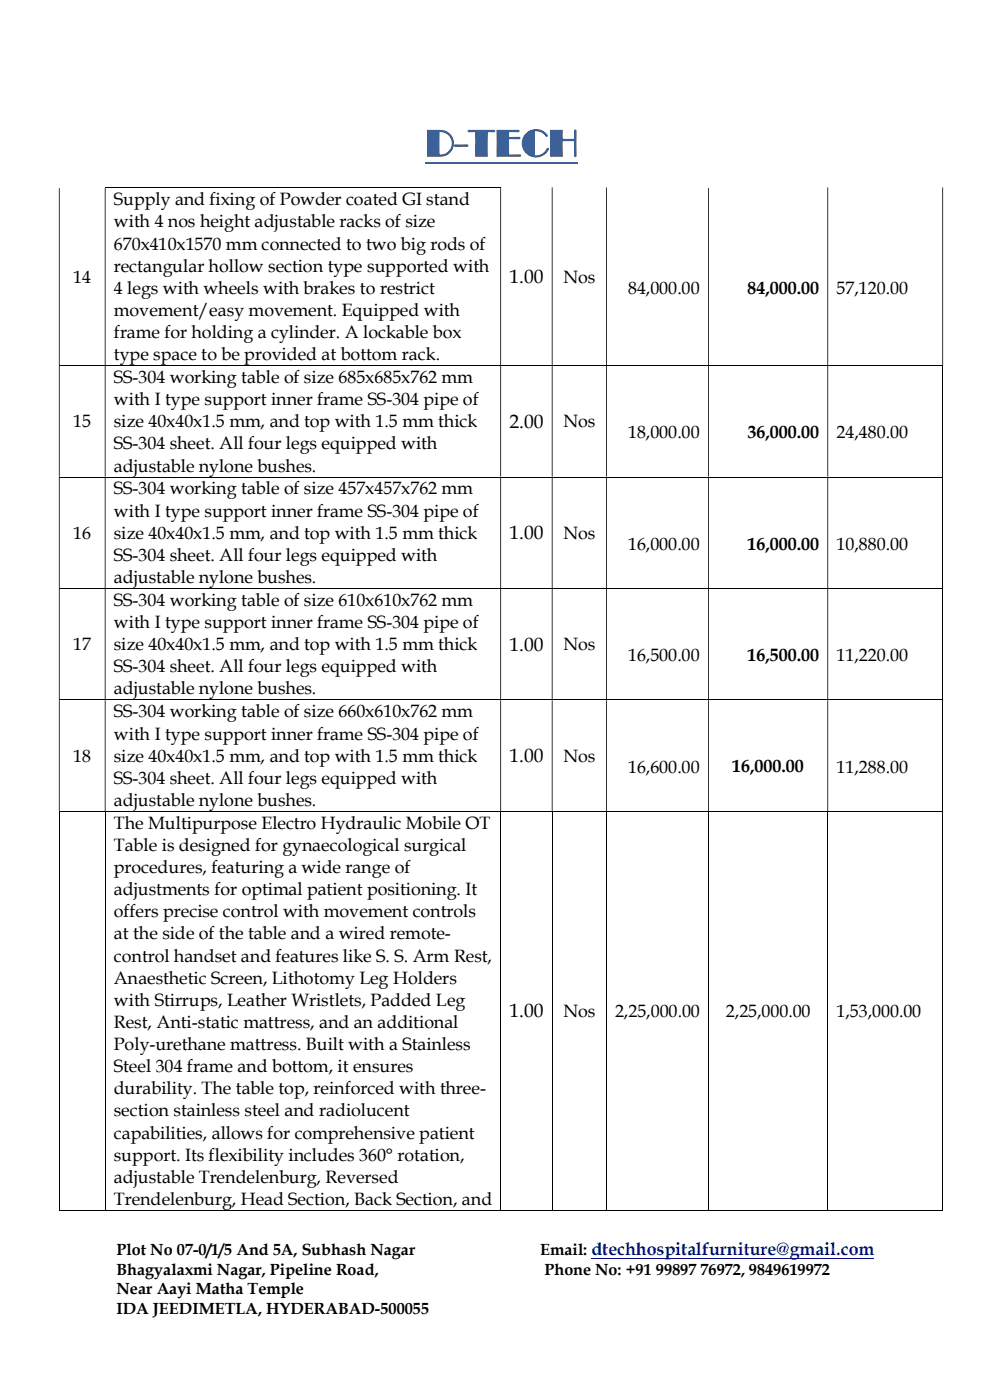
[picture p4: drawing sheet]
<svg xmlns="http://www.w3.org/2000/svg" width="210mm" height="297mm" viewBox="0 0 210 297" stroke-linecap="round" stroke-linejoin="round" font-family="sans-serif">
<defs><g id="words">
<text font-size="8.2" fill="#376091" x="90.2" y="33.1">D-TECH</text>
<g font-size="4.1">
<text x="108.1" y="60.1">1.00</text>
<text x="108.1" y="90.8">2.00</text>
<text x="108.1" y="114.4">1.00</text>
<text x="108.1" y="138">1.00</text>
<text x="108.1" y="161.7">1.00</text>
<text x="108.1" y="215.9">1.00</text>
</g>
<g font-size="3.8">
<text x="24.1" y="43.6">Supply and fixing of Powder coated GI stand</text>
<text x="24.1" y="48.3">with 4 nos height adjustable racks of size</text>
<text x="24.1" y="53">670x410x1570 mm connected to two big rods of</text>
<text x="15.5" y="60">14</text>
<text x="24.1" y="57.7">rectangular hollow section type supported with</text>
<text x="119.5" y="60">Nos</text>
<text x="24.1" y="62.3">4 legs with wheels with brakes to restrict</text>
<text x="133.3" y="62.3">84,000.00</text>
<text x="158.6" y="62.3">84,000.00</text>
<text x="177.5" y="62.3">57,120.00</text>
<text x="24.1" y="67">movement/easy movement. Equipped with</text>
<text x="24.1" y="71.7">frame for holding a cylinder. A lockable box</text>
<text x="24.1" y="76.4">type space to be provided at bottom rack.</text>
<text x="24.1" y="81.3">SS-304 working table of size 685x685x762 mm</text>
<text x="24.1" y="86">with I type support inner frame SS-304 pipe of</text>
<text x="15.5" y="90.7">15</text>
<text x="24.1" y="90.7">size 40x40x1.5 mm, and top with 1.5 mm thick</text>
<text x="24.1" y="95.3">SS-304 sheet. All four legs equipped with</text>
<text x="119.5" y="90.7">Nos</text>
<text x="133.3" y="93">18,000.00</text>
<text x="158.6" y="93">36,000.00</text>
<text x="177.5" y="93">24,480.00</text>
<text x="24.1" y="100">adjustable nylone bushes.</text>
<text x="24.1" y="104.9">SS-304 working table of size 457x457x762 mm</text>
<text x="24.1" y="109.6">with I type support inner frame SS-304 pipe of</text>
<text x="15.5" y="114.3">16</text>
<text x="24.1" y="114.3">size 40x40x1.5 mm, and top with 1.5 mm thick</text>
<text x="24.1" y="119">SS-304 sheet. All four legs equipped with</text>
<text x="119.5" y="114.3">Nos</text>
<text x="133.3" y="116.7">16,000.00</text>
<text x="158.6" y="116.6">16,000.00</text>
<text x="177.5" y="116.7">10,880.00</text>
<text x="24.1" y="123.7">adjustable nylone bushes.</text>
<text x="24.1" y="128.6">SS-304 working table of size 610x610x762 mm</text>
<text x="15.5" y="138">17</text>
<text x="24.1" y="133.3">with I type support inner frame SS-304 pipe of</text>
<text x="24.1" y="138">size 40x40x1.5 mm, and top with 1.5 mm thick</text>
<text x="119.5" y="138">Nos</text>
<text x="24.1" y="142.6">SS-304 sheet. All four legs equipped with</text>
<text x="133.3" y="140.3">16,500.00</text>
<text x="158.6" y="140.2">16,500.00</text>
<text x="177.5" y="140.3">11,220.00</text>
<text x="24.1" y="147.3">adjustable nylone bushes.</text>
<text x="24.1" y="152.2">SS-304 working table of size 660x610x762 mm</text>
<text x="15.5" y="161.6">18</text>
<text x="24.1" y="156.9">with I type support inner frame SS-304 pipe of</text>
<text x="24.1" y="161.6">size 40x40x1.5 mm, and top with 1.5 mm thick</text>
<text x="119.5" y="161.6">Nos</text>
<text x="24.1" y="166.3">SS-304 sheet. All four legs equipped with</text>
<text x="133.3" y="163.9">16,600.00</text>
<text x="155.3" y="163.9">16,000.00</text>
<text x="177.5" y="163.9">11,288.00</text>
<text x="24.1" y="171">adjustable nylone bushes.</text>
<text x="24.1" y="175.8">The Multipurpose Electro Hydraulic Mobile OT</text>
<text x="24.1" y="180.5">Table is designed for gynaecological surgical</text>
<text x="24.1" y="185.2">procedures, featuring a wide range of</text>
<text x="24.1" y="189.9">adjustments for optimal patient positioning. It</text>
<text x="24.1" y="194.6">offers precise control with movement controls</text>
<text x="24.1" y="199.3">at the side of the table and a wired remote-</text>
<text x="24.1" y="204">control handset and features like S. S. Arm Rest,</text>
<text x="24.1" y="208.7">Anaesthetic Screen, Lithotomy Leg Holders</text>
<text x="24.1" y="213.4">with Stirrups, Leather Wristlets, Padded Leg</text>
<text x="119.5" y="215.7">Nos</text>
<text x="130.5" y="215.7">2,25,000.00</text>
<text x="154" y="215.7">2,25,000.00</text>
<text x="177.5" y="215.7">1,53,000.00</text>
<text x="24.1" y="218.1">Rest, Anti-static mattress, and an additional</text>
<text x="24.1" y="222.8">Poly-urethane mattress. Built with a Stainless</text>
<text x="24.1" y="227.5">Steel 304 frame and bottom, it ensures</text>
<text x="24.1" y="232.2">durability. The table top, reinforced with three-</text>
<text x="24.1" y="236.9">section stainless steel and radiolucent</text>
<text x="24.1" y="241.6">capabilities, allows for comprehensive patient</text>
<text x="24.1" y="246.3">support. Its flexibility includes 360° rotation,</text>
<text x="24.1" y="251">adjustable Trendelenburg, Reversed</text>
<text x="24.1" y="255.7">Trendelenburg, Head Section, Back Section, and</text>
</g>
<g font-size="3.4">
<text x="24.7" y="266.3">Plot No 07-0/1/5 And 5A, Subhash Nagar</text>
<text x="114.6" y="266.3">Email: dtechhospitalfurniture@gmail.com</text>
<text x="24.7" y="270.5">Bhagyalaxmi Nagar, Pipeline Road,</text>
<text x="24.7" y="274.6">Near Aayi Matha Temple</text>
<text x="115.5" y="270.5">Phone No: +91 99897 76972, 9849619972</text>
<text x="24.7" y="278.8">IDA JEEDIMETLA, HYDERABAD-500055</text>
</g>
</g></defs>
<path d="M90.2 34.5h32.4" fill="none" stroke="#376091" stroke-width=".42"/>
<path d="M125.5 266.9h59.9" fill="none" stroke="#00f" stroke-width=".21"/>
<g fill="#fff">
<path d="M150.3 39.9h25.2v37.6h-25.2z"/>
<path d="M152.1 54.1h21.7v4.6h-21.7z"/>
<path d="M152.1 58.7h21.7v4.5h-21.7z"/>
</g>
<path d="M22.2 39.8h83.9" fill="none" stroke="#000" stroke-width=".21"/>
<path d="M106.1 39.8h.2v.1h-.2zM117.1 39.8h.1v.1h-.1zM128.6 39.8h.1v.1h-.1zM150.2 39.8h.2v.1h-.2z" fill-rule="evenodd" fill="#000"/>
<path d="M150.2 39.8h25.3v.1h-25.3z" fill="#fff"/>
<g fill="#000">
<path d="M175.5 39.8h.2v.1h-.2zM199.9 39.8h.2v.1h-.2zM12.5 39.9h.2v37.6h-.2zM22.2 39.9h.2v37.6h-.2zM106.1 39.9h.2v37.6h-.2zM117.1 39.9h.1v37.6h-.1zM128.6 39.9h.1v37.6h-.1zM150.2 39.9h.2v37.6h-.2z" fill-rule="evenodd"/>
<path d="M175.5 39.9h.2v37.6h-.2zM199.9 39.9h.2v37.6h-.2z" fill-rule="evenodd"/>
</g>
<g fill="#fff">
<path d="M150.3 77.6h25.2v23.5h-25.2z"/>
<path d="M152.1 84.8h21.7v4.6h-21.7z"/>
<path d="M152.1 89.4h21.7v4.5h-21.7z"/>
</g>
<path d="M12.5 77.6h187.4M200 77.6v23.5" fill="none" stroke="#000" stroke-width=".21"/>
<path d="M199.9 77.5h.2v.1h-.2zM12.5 77.6h.2v23.5h-.2zM22.2 77.6h.2v23.5h-.2zM106.1 77.6h.2v23.5h-.2zM117.1 77.6h.1v23.5h-.1zM128.6 77.6h.1v23.5h-.1zM150.2 77.6h.2v23.5h-.2zM175.5 77.6h.2v23.5h-.2z" fill-rule="evenodd" fill="#000"/>
<g fill="#fff">
<path d="M150.3 101.3h25.2v23.5h-25.2z"/>
<path d="M152.1 108.5h21.7v4.5h-21.7z"/>
<path d="M152.1 113h21.7v4.6h-21.7z"/>
</g>
<path d="M12.5 101.2h187.4M200 101.3v23.5" fill="none" stroke="#000" stroke-width=".21"/>
<path d="M199.9 101.1h.2v.2h-.2zM12.5 101.3h.2v23.5h-.2zM22.2 101.3h.2v23.5h-.2zM106.1 101.3h.2v23.5h-.2zM117.1 101.3h.1v23.5h-.1zM128.6 101.3h.1v23.5h-.1zM150.2 101.3h.2v23.5h-.2zM175.5 101.3h.2v23.5h-.2z" fill-rule="evenodd" fill="#000"/>
<g fill="#fff">
<path d="M150.3 124.9h25.2v23.5h-25.2z"/>
<path d="M152.1 132.1h21.7v4.6h-21.7z"/>
<path d="M152.1 136.7h21.7v4.5h-21.7z"/>
</g>
<path d="M12.5 124.8h187.4M200 124.9v23.5" fill="none" stroke="#000" stroke-width=".21"/>
<path d="M199.9 124.8h.2v.1h-.2zM12.5 124.9h.2v23.5h-.2zM22.2 124.9h.2v23.5h-.2zM106.1 124.9h.2v23.5h-.2zM117.1 124.9h.1v23.5h-.1zM128.6 124.9h.1v23.5h-.1zM150.2 124.9h.2v23.5h-.2zM175.5 124.9h.2v23.5h-.2z" fill-rule="evenodd" fill="#000"/>
<g fill="#fff">
<path d="M150.3 148.6h25.2v23.4h-25.2z"/>
<path d="M152.1 155.7h21.7v4.6h-21.7z"/>
<path d="M152.1 160.3h21.7v4.5h-21.7z"/>
</g>
<path d="M12.5 148.5h187.4M200 148.5v23.5" fill="none" stroke="#000" stroke-width=".21"/>
<path d="M199.9 148.4h.2v.1h-.2zM12.5 148.5h.2v23.5h-.2zM22.2 148.5h.2v23.5h-.2zM106.1 148.5h.2v23.5h-.2zM117.1 148.5h.1v23.5h-.1zM128.6 148.5h.1v23.5h-.1zM150.2 148.5h.2v23.5h-.2zM175.5 148.5h.2v23.5h-.2z" fill-rule="evenodd" fill="#000"/>
<g fill="#fff">
<path d="M150.3 172.2h25.2v84.5h-25.2z"/>
<path d="M152.1 212.1h21.7v4.7h-21.7z"/>
</g>
<g fill="none" stroke="#000" stroke-width=".21">
<path d="M12.5 172.1h187.4M12.6 172.2v84.7M22.3 172.2v84.7M106.2 172.2v84.7M117.1 172.2v84.7M128.7 172.2v84.7M150.3 172.2v84.7M175.6 172.2v84.7M200 172.2v84.7M12.5 256.8h9.7M22.4 256.8h83.7M106.3 256.8h10.8"/>
<path d="M117.2 256.8h11.4M128.7 256.8h21.5M150.4 256.8h25.1M175.7 256.8h24.2"/>
</g>
<path d="M199.9 172h.2v.2h-.2zM199.9 256.7h.2v.2h-.2z" fill="#000"/>
<use href="#words"/>
</svg>
